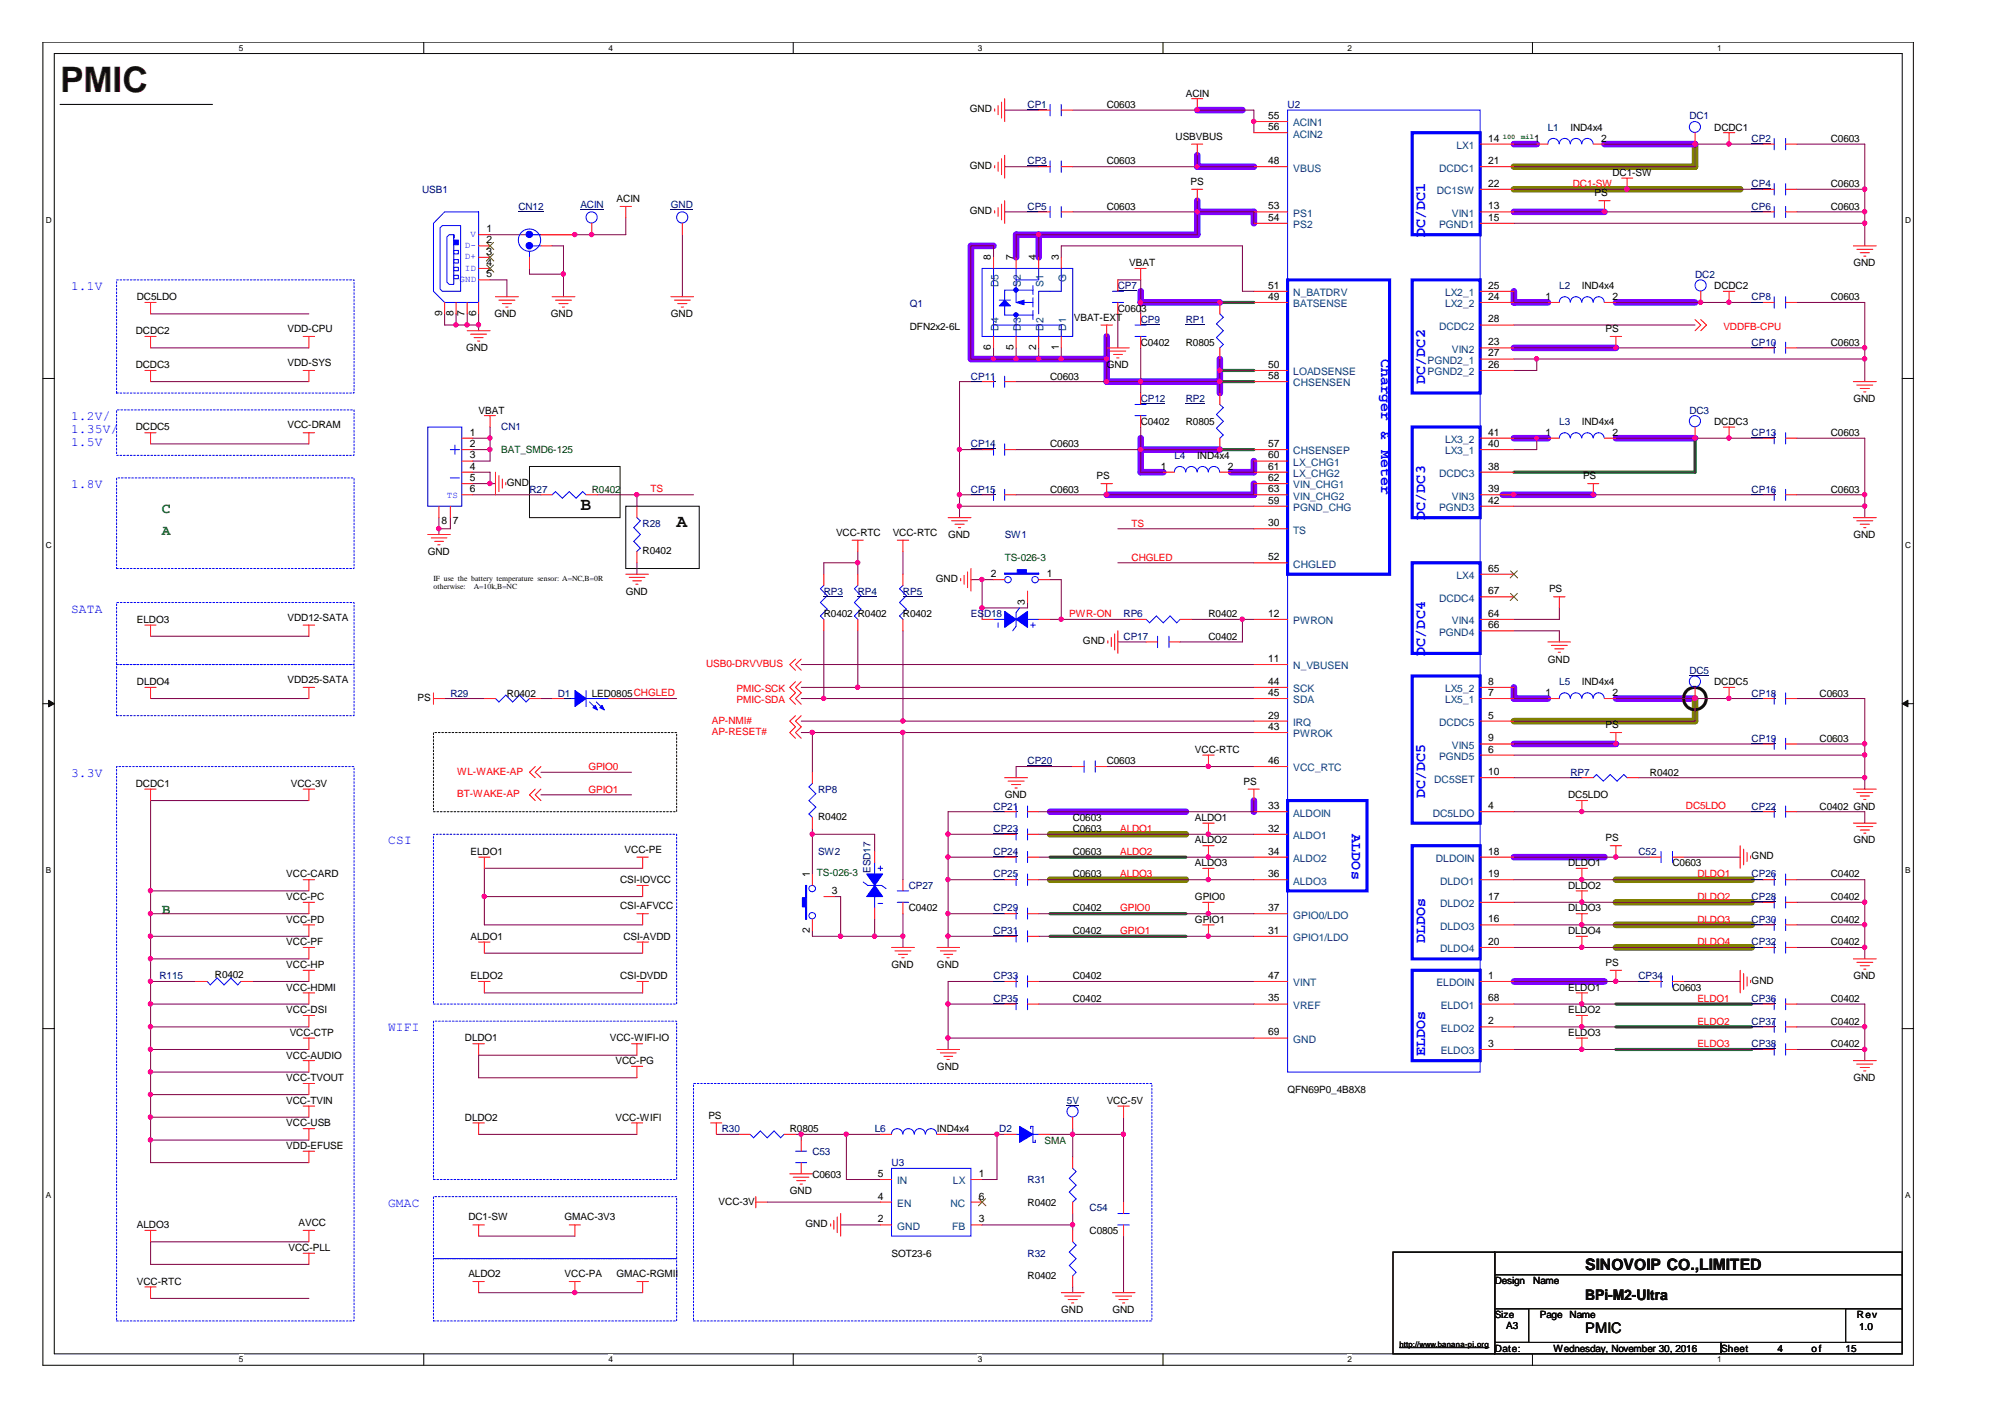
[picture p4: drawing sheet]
<svg xmlns="http://www.w3.org/2000/svg" width="297mm" height="210mm" viewBox="0 0 297 210" stroke-linecap="round" stroke-linejoin="round" font-family="sans-serif">
<defs><g id="words">
<text font-size="5.2" fill="#400000" x="8.9" y="13.6">PMIC</text>
<g font-size="2.7">
<text x="86" y="75.5">B</text>
<text x="100.2" y="78.1">A</text>
</g>
<text font-size="2.3" x="234.9" y="188.1">SINOVOIP CO.,LIMITED</text>
<g font-size="2.2" fill="#00f">
<text x="211.1" y="35.1" transform="rotate(-90 211.1 35.1)">DC/DC1</text>
<text x="204.6" y="53.2" transform="rotate(90 204.6 53.2)">Charger &amp; Meter</text>
<text x="211.1" y="56.9" transform="rotate(-90 211.1 56.9)">DC/DC2</text>
<text x="211.1" y="77" transform="rotate(-90 211.1 77)">DC/DC3</text>
<text x="211.1" y="97.1" transform="rotate(-90 211.1 97.1)">DC/DC4</text>
<text x="211.1" y="118.3" transform="rotate(-90 211.1 118.3)">DC/DC5</text>
<text x="200.3" y="123.6" transform="rotate(90 200.3 123.6)">ALDOs</text>
<text x="211.1" y="139.7" transform="rotate(-90 211.1 139.7)">DLDOs</text>
<text x="211.1" y="156.5" transform="rotate(-90 211.1 156.5)">ELDOs</text>
</g>
<g font-size="2.2" fill="#008000">
<text x="24" y="75.9">C</text>
<text x="24" y="79.3">A</text>
<text x="24" y="135.4">B</text>
</g>
<g font-size="2.2">
<text x="234.9" y="197.5">PMIC</text>
<text x="234.9" y="192.5">BPi-M2-Ultra</text>
</g>
<g font-size="1.9" fill="#00f">
<text x="10.5" y="42.9">1.1V</text>
<text x="10.5" y="62.2">1.2V/</text>
<text x="10.5" y="64.1">1.35V/</text>
<text x="10.5" y="66">1.5V</text>
<text x="10.5" y="72.3">1.8V</text>
<text x="10.5" y="90.7">SATA</text>
<text x="10.5" y="115">3.3V</text>
<text x="57.5" y="125.1">CSI</text>
<text x="57.5" y="152.8">WIFI</text>
<text x="57.5" y="178.7">GMAC</text>
</g>
<g font-size="1.5">
<text x="143.7" y="16.7">GND</text>
<text x="164" y="16">C0603</text>
<text x="175.7" y="14.3">ACIN</text>
<text x="187.9" y="17.6">55</text>
<text x="174.2" y="20.7">USBVBUS</text>
<text x="187.9" y="19.3">56</text>
<text x="220.5" y="21">14</text>
<text x="227.3" y="21">1</text>
<text x="232.7" y="19.4">IND4x4</text>
<text x="237.2" y="21">2</text>
<text x="254" y="19.4">DCDC1</text>
<text x="271.2" y="21">C0603</text>
<text x="91.4" y="29.9">ACIN</text>
<text x="143.7" y="25">GND</text>
<text x="164" y="24.4">C0603</text>
<text x="176.4" y="27.4">PS</text>
<text x="187.9" y="24.3">48</text>
<text x="220.5" y="27.7">22</text>
<text x="220.5" y="24.3">21</text>
<text x="236.2" y="29.1">PS</text>
<text x="238.9" y="26">DC1-SW</text>
<text x="271.2" y="27.7">C0603</text>
<text x="72.1" y="34.4">1</text>
<text x="143.7" y="31.8">GND</text>
<text x="164" y="31.1">C0603</text>
<text x="187.9" y="31">53</text>
<text x="187.9" y="32.7">54</text>
<text x="220.5" y="31">13</text>
<text x="220.5" y="32.7">15</text>
<text x="271.2" y="31.1">C0603</text>
<text x="72.1" y="36">2</text>
<text x="72.1" y="37.7">3</text>
<text x="72.1" y="39.4">4</text>
<text x="72.1" y="41.1">5</text>
<text x="146.8" y="38.6" transform="rotate(-90 146.8 38.6)">8</text>
<text x="150.2" y="38.6" transform="rotate(-90 150.2 38.6)">7</text>
<text x="153.5" y="38.6" transform="rotate(-90 153.5 38.6)">4</text>
<text x="156.8" y="38.6" transform="rotate(-90 156.8 38.6)">3</text>
<text x="167.3" y="39.5">VBAT</text>
<text x="274.6" y="39.5">GND</text>
<text x="20.3" y="44.5">DC5LDO</text>
<text x="65.5" y="46.8" transform="rotate(-90 65.5 46.8)">9</text>
<text x="67.2" y="46.8" transform="rotate(-90 67.2 46.8)">8</text>
<text x="68.8" y="46.8" transform="rotate(-90 68.8 46.8)">7</text>
<text x="70.5" y="46.8" transform="rotate(-90 70.5 46.8)">6</text>
<text x="73.2" y="47">GND</text>
<text x="81.6" y="47">GND</text>
<text x="99.4" y="47">GND</text>
<text x="159.1" y="47.5">VBAT-EXT</text>
<text x="165.6" y="46.2">C0603</text>
<text x="187.9" y="42.8">51</text>
<text x="187.9" y="44.4">49</text>
<text x="220.5" y="44.4">24</text>
<text x="220.5" y="42.8">25</text>
<text x="220.5" y="47.8">28</text>
<text x="229" y="44.4">1</text>
<text x="234.4" y="42.8">IND4x4</text>
<text x="238.9" y="44.4">2</text>
<text x="254" y="42.8">DCDC2</text>
<text x="271.2" y="44.5">C0603</text>
<text x="20.1" y="49.5">DCDC2</text>
<text x="42.6" y="49.2">VDD-CPU</text>
<text x="69" y="52">GND</text>
<text x="134.8" y="48.9">DFN2x2-6L</text>
<text x="146.8" y="51.9" transform="rotate(-90 146.8 51.9)">6</text>
<text x="150.2" y="51.9" transform="rotate(-90 150.2 51.9)">5</text>
<text x="153.5" y="51.9" transform="rotate(-90 153.5 51.9)">2</text>
<text x="156.8" y="51.9" transform="rotate(-90 156.8 51.9)">1</text>
<text x="169" y="51.2">C0402</text>
<text x="175.7" y="51.2">R0805</text>
<text x="220.5" y="51.2">23</text>
<text x="220.5" y="52.8">27</text>
<text x="237.9" y="49.2">PS</text>
<text x="271.2" y="51.2">C0603</text>
<text x="20.1" y="54.5">DCDC3</text>
<text x="42.6" y="54.2">VDD-SYS</text>
<text x="155.6" y="56.2">C0603</text>
<text x="164" y="54.5">GND</text>
<text x="187.9" y="54.5">50</text>
<text x="187.9" y="56.1">58</text>
<text x="220.5" y="54.5">26</text>
<text x="274.6" y="59.6">GND</text>
<text x="20.1" y="63.8">DCDC5</text>
<text x="42.6" y="63.4">VCC-DRAM</text>
<text x="69.6" y="64.5">1</text>
<text x="70.9" y="61.3">VBAT</text>
<text x="169" y="62.9">C0402</text>
<text x="175.7" y="62.9">R0805</text>
<text x="220.5" y="64.5">41</text>
<text x="229" y="64.5">1</text>
<text x="234.4" y="62.9">IND4x4</text>
<text x="238.9" y="64.5">2</text>
<text x="254" y="62.9">DCDC3</text>
<text x="271.2" y="64.6">C0603</text>
<text x="69.6" y="66.2">2</text>
<text x="69.6" y="67.9">3</text>
<text x="69.6" y="69.6">4</text>
<text x="69.6" y="71.3">5</text>
<text x="75.1" y="72">GND</text>
<text x="155.6" y="66.3">C0603</text>
<text x="162.4" y="71">PS</text>
<text x="172" y="69.6">1</text>
<text x="177.4" y="68">IND4x4</text>
<text x="181.9" y="69.6">2</text>
<text x="187.9" y="66.2">57</text>
<text x="187.9" y="67.9">60</text>
<text x="187.9" y="69.6">61</text>
<text x="187.9" y="71.3">62</text>
<text x="220.5" y="66.2">40</text>
<text x="220.5" y="69.6">38</text>
<text x="234.5" y="71">PS</text>
<text x="65.4" y="77.6">8</text>
<text x="67.1" y="77.6">7</text>
<text x="69.6" y="72.9">6</text>
<text x="155.6" y="73">C0603</text>
<text x="187.9" y="77.9">30</text>
<text x="187.9" y="74.6">59</text>
<text x="187.9" y="72.9">63</text>
<text x="220.5" y="72.9">39</text>
<text x="220.5" y="74.6">42</text>
<text x="271.2" y="73">C0603</text>
<text x="63.4" y="82.2">GND</text>
<text x="95.2" y="82.1">R0402</text>
<text x="123.9" y="79.3">VCC-RTC</text>
<text x="132.2" y="79.3">VCC-RTC</text>
<text x="140.5" y="79.7">GND</text>
<text x="187.9" y="83">52</text>
<text x="274.6" y="79.7">GND</text>
<text x="92.7" y="88.1">GND</text>
<text x="138.6" y="86.2">GND</text>
<text x="146.8" y="85.5">2</text>
<text x="151.8" y="89.6" transform="rotate(-90 151.8 89.6)">3</text>
<text x="155.1" y="85.5">1</text>
<text x="220.5" y="84.7">65</text>
<text x="220.5" y="88">67</text>
<text x="229.5" y="87.7">PS</text>
<text x="20.3" y="92.3">ELDO3</text>
<text x="42.6" y="91.9">VDD12-SATA</text>
<text x="122" y="91.4">R0402 R0402</text>
<text x="133.8" y="91.4">R0402</text>
<text x="160.4" y="95.4">GND</text>
<text x="179" y="94.8">C0402</text>
<text x="179" y="91.4">R0402</text>
<text x="187.9" y="91.4">12</text>
<text x="220.5" y="91.4">64</text>
<text x="220.5" y="93.1">66</text>
<text x="20.3" y="101.5">DLDO4</text>
<text x="42.6" y="101.1">VDD25-SATA</text>
<text x="187.9" y="98.1">11</text>
<text x="187.9" y="101.4">44</text>
<text x="220.5" y="101.4">8</text>
<text x="229.3" y="98.1">GND</text>
<text x="234.4" y="101.5">IND4x4</text>
<text x="254" y="101.5">DCDC5</text>
<text x="61.8" y="103.8">PS</text>
<text x="75.1" y="103.2">R0402</text>
<text x="87.7" y="103.2">LED0805CHGLED</text>
<text x="187.9" y="103.1">45</text>
<text x="187.9" y="106.4">29</text>
<text x="220.5" y="106.4">5</text>
<text x="220.5" y="103.1">7</text>
<text x="229" y="103.1">1</text>
<text x="237.9" y="107.8">PS</text>
<text x="238.9" y="103.1">2</text>
<text x="269.6" y="103.2">C0603</text>
<text x="164" y="113.2">C0603</text>
<text x="177" y="111.6">VCC-RTC</text>
<text x="187.9" y="108.1">43</text>
<text x="187.9" y="113.2">46</text>
<text x="220.5" y="109.8">9</text>
<text x="220.5" y="111.5">6</text>
<text x="269.6" y="109.9">C0603</text>
<text x="20.1" y="116.6">DCDC1</text>
<text x="43.1" y="116.6">VCC-3V</text>
<text x="148.8" y="118.3">GND</text>
<text x="184.2" y="116.2">PS</text>
<text x="187.9" y="119.9">33</text>
<text x="220.5" y="119.9">4</text>
<text x="220.5" y="114.8">10</text>
<text x="232.3" y="118.3">DC5LDO</text>
<text x="244.4" y="114.9">R0402</text>
<text x="269.6" y="119.9">C0402 GND</text>
<text x="121.2" y="121.4">R0402</text>
<text x="158.9" y="121.6">C0603</text>
<text x="158.9" y="123.3">C0603</text>
<text x="177" y="121.6">ALDO1</text>
<text x="177" y="124.9">ALDO2</text>
<text x="187.9" y="123.2">32</text>
<text x="237.9" y="124.6">PS</text>
<text x="274.6" y="124.9">GND</text>
<text x="42.4" y="130">VCC-CARD</text>
<text x="69.7" y="126.6">ELDO1</text>
<text x="91.9" y="130.8">CSI-IOVCC</text>
<text x="92.5" y="126.3">VCC-PE</text>
<text x="120" y="130" transform="rotate(-90 120 130)">1</text>
<text x="158.9" y="130">C0603</text>
<text x="158.9" y="126.6">C0603</text>
<text x="177" y="128.3">ALDO3</text>
<text x="187.9" y="126.6">34</text>
<text x="187.9" y="129.9">36</text>
<text x="220.5" y="129.9">19</text>
<text x="220.5" y="126.6">18</text>
<text x="232.3" y="128.3">DLDO1</text>
<text x="232.3" y="131.7">DLDO2</text>
<text x="247.8" y="128.3">C0603</text>
<text x="259.5" y="127.3">GND</text>
<text x="271.2" y="130">C0402</text>
<text x="42.4" y="136.7">VCC-PD</text>
<text x="42.4" y="133.3">VCC-PC</text>
<text x="91.9" y="134.7">CSI-AFVCC</text>
<text x="123.2" y="132.4">3</text>
<text x="134.6" y="135">C0402</text>
<text x="158.9" y="135">C0402</text>
<text x="177" y="133.3">GPIO0</text>
<text x="177" y="136.7">GPIO1</text>
<text x="187.9" y="135">37</text>
<text x="220.5" y="136.6">16</text>
<text x="220.5" y="133.3">17</text>
<text x="232.3" y="135">DLDO3</text>
<text x="271.2" y="133.3">C0402</text>
<text x="271.2" y="136.7">C0402</text>
<text x="42.4" y="143.4">VCC-HP</text>
<text x="42.4" y="140.1">VCC-PF</text>
<text x="69.7" y="139.2">ALDO1</text>
<text x="92.4" y="139.2">CSI-AVDD</text>
<text x="120" y="138.2" transform="rotate(-90 120 138.2)">2</text>
<text x="132.1" y="143.4">GND</text>
<text x="138.8" y="143.4">GND</text>
<text x="158.9" y="138.4">C0402</text>
<text x="187.9" y="138.3">31</text>
<text x="220.5" y="140">20</text>
<text x="232.3" y="138.4">DLDO4</text>
<text x="237.9" y="143.1">PS</text>
<text x="271.2" y="140.1">C0402</text>
<text x="31.8" y="144.9">R0402</text>
<text x="42.4" y="146.7">VCC-HDMI</text>
<text x="69.7" y="145.1">ELDO2</text>
<text x="91.9" y="145.1">CSI-DVDD</text>
<text x="158.9" y="148.4">C0402</text>
<text x="158.9" y="145.1">C0402</text>
<text x="187.9" y="148.4">35</text>
<text x="187.9" y="145">47</text>
<text x="220.5" y="145">1</text>
<text x="220.5" y="148.4">68</text>
<text x="232.3" y="146.7">ELDO1</text>
<text x="247.8" y="146.7">C0603</text>
<text x="259.5" y="145.7">GND</text>
<text x="271.2" y="148.4">C0402</text>
<text x="274.6" y="145.1">GND</text>
<text x="42.4" y="150.1">VCC-DSI</text>
<text x="42.9" y="153.5">VCC-CTP</text>
<text x="68.9" y="154.3">DLDO1</text>
<text x="90.3" y="154.3">VCC-WIFI-IO</text>
<text x="187.9" y="153.4">69</text>
<text x="220.5" y="151.7">2</text>
<text x="220.5" y="155.1">3</text>
<text x="232.3" y="150.1">ELDO2</text>
<text x="232.3" y="153.5">ELDO3</text>
<text x="271.2" y="155.1">C0402</text>
<text x="271.2" y="151.8">C0402</text>
<text x="42.4" y="160.2">VCC-TVOUT</text>
<text x="42.4" y="156.8">VCC-AUDIO</text>
<text x="91.2" y="157.7">VCC-PG</text>
<text x="138.8" y="158.5">GND</text>
<text x="190.8" y="161.9">QFN69P0_4B8X8</text>
<text x="274.6" y="160.2">GND</text>
<text x="42.4" y="163.5">VCC-TVIN</text>
<text x="42.4" y="166.8">VCC-USB</text>
<text x="68.9" y="166">DLDO2</text>
<text x="91.2" y="166">VCC-WIFI</text>
<text x="104.9" y="165.7">PS</text>
<text x="117" y="167.7">R0805</text>
<text x="138.8" y="167.7">IND4x4</text>
<text x="164" y="163.5">VCC-5V</text>
<text x="42.4" y="170.2">VDD-EFUSE</text>
<text x="106.5" y="178.4">VCC-3V</text>
<text x="117" y="176.9">GND</text>
<text x="120.4" y="174.4">C0603</text>
<text x="130" y="177.7">4</text>
<text x="130" y="174.3">5</text>
<text x="145" y="177.7">6</text>
<text x="145" y="174.3">1</text>
<text x="152.2" y="178.6">R0402</text>
<text x="20.3" y="182">ALDO3</text>
<text x="42.8" y="185.3">VCC-PLL</text>
<text x="44.2" y="181.6">AVCC</text>
<text x="69.4" y="180.8">DC1-SW</text>
<text x="83.7" y="180.8">GMAC-3V3</text>
<text x="119.3" y="181.8">GND</text>
<text x="130" y="181.1">2</text>
<text x="145" y="181.1">3</text>
<text x="161.4" y="182.8">C0805</text>
<text x="20.3" y="190.3">VCC-RTC</text>
<text x="69.4" y="189.2">ALDO2</text>
<text x="83.7" y="189.2">VCC-PA</text>
<text x="91.4" y="189.2">GMAC-RGMII</text>
<text x="132.1" y="186.2">SOT23-6</text>
<text x="152.2" y="189.5">R0402</text>
<text x="221.4" y="190.2">Design</text>
<text x="227.2" y="190.2">Name</text>
<text x="157.2" y="194.5">GND</text>
<text x="164.8" y="194.5">GND</text>
<text x="221.4" y="195.2">Size</text>
<text x="223.1" y="196.9">A3</text>
<text x="228.1" y="195.2">Page</text>
<text x="232.5" y="195.2">Name</text>
<text x="275.1" y="195.2">Rev</text>
<text x="275.4" y="197">1.0</text>
<text x="221.4" y="200.2">Date:</text>
<text x="230.2" y="200.2">Wednesday, November 30, 2016</text>
<text x="255" y="200.2">Sheet</text>
<text x="263.4" y="200.2">4</text>
<text x="268.4" y="200.2">of</text>
<text x="273.4" y="200.2">15</text>
</g>
<g font-size="1.5" fill="#000080">
<text x="152.2" y="16">CP1</text>
<text x="190.8" y="16">U2</text>
<text x="250.3" y="17.7">DC1</text>
<text x="229.3" y="19.4">L1</text>
<text x="259.5" y="21">CP2</text>
<text x="62.5" y="28.5">USB1</text>
<text x="152.2" y="24.4">CP3</text>
<text x="259.5" y="27.7">CP4</text>
<text x="76.8" y="31.1">CN12</text>
<text x="86" y="30.7">ACIN</text>
<text x="99.4" y="30.7">GND</text>
<text x="152.2" y="31.1">CP5</text>
<text x="259.5" y="31.1">CP6</text>
<text x="251.1" y="41.1">DC2</text>
<text x="134.8" y="45.5">Q1</text>
<text x="165.6" y="42.8">CP7</text>
<text x="169" y="47.9">CP9</text>
<text x="175.7" y="47.9">RP1</text>
<text x="231" y="42.8">L2</text>
<text x="259.5" y="44.5">CP8</text>
<text x="259.5" y="51.2">CP10</text>
<text x="143.8" y="56.2">CP11</text>
<text x="169" y="59.6">CP12</text>
<text x="175.7" y="59.6">RP2</text>
<text x="74.3" y="63.8">CN1</text>
<text x="231" y="62.9">L3</text>
<text x="250.3" y="61.3">DC3</text>
<text x="259.5" y="64.6">CP13</text>
<text x="143.8" y="66.3">CP14</text>
<text x="174" y="68">L4</text>
<text x="78.4" y="73">R27</text>
<text x="143.8" y="73">CP15</text>
<text x="259.5" y="73">CP16</text>
<text x="95.2" y="78">R28</text>
<text x="148.8" y="79.7">SW1</text>
<text x="122" y="88.1">RP3</text>
<text x="127.1" y="88.1">RP4</text>
<text x="133.8" y="88.1">RP5</text>
<text x="143.8" y="91.4">ESD18</text>
<text x="166.5" y="94.8">CP17</text>
<text x="166.5" y="91.4">RP6</text>
<text x="231" y="101.5">L5</text>
<text x="250.3" y="99.8">DC5</text>
<text x="66.7" y="103.2">R29</text>
<text x="82.6" y="103.2">D1</text>
<text x="259.5" y="103.2">CP18</text>
<text x="152.2" y="113.2">CP20</text>
<text x="259.5" y="109.9">CP19</text>
<text x="121.2" y="117.4">RP8</text>
<text x="147.2" y="119.9">CP21</text>
<text x="232.7" y="114.9">RP7</text>
<text x="259.5" y="119.9">CP22</text>
<text x="147.2" y="123.3">CP23</text>
<text x="121.2" y="126.6">SW2</text>
<text x="128.9" y="129.3" transform="rotate(-90 128.9 129.3)">ESD17</text>
<text x="134.6" y="131.7">CP27</text>
<text x="147.2" y="130">CP25</text>
<text x="147.2" y="126.6">CP24</text>
<text x="242.7" y="126.6">C52</text>
<text x="259.5" y="130">CP26</text>
<text x="147.2" y="135">CP29</text>
<text x="259.5" y="133.3">CP28</text>
<text x="259.5" y="136.7">CP30</text>
<text x="147.2" y="138.4">CP31</text>
<text x="259.5" y="140.1">CP32</text>
<text x="23.6" y="145.1">R115</text>
<text x="147.2" y="148.4">CP35</text>
<text x="147.2" y="145.1">CP33</text>
<text x="242.7" y="145.1">CP34</text>
<text x="259.5" y="148.4">CP36</text>
<text x="259.5" y="155.1">CP38</text>
<text x="259.5" y="151.8">CP37</text>
<text x="106.9" y="167.7">R30</text>
<text x="129.6" y="167.7">L6</text>
<text x="148" y="167.7">D2</text>
<text x="158.1" y="163.5">5V</text>
<text x="120.4" y="171">C53</text>
<text x="132.1" y="172.7">U3</text>
<text x="152.2" y="175.2">R31</text>
<text x="161.4" y="179.4">C54</text>
<text x="152.2" y="186.2">R32</text>
</g>
<g font-size="1.5" fill="#004080">
<text x="191.6" y="18.7">ACIN1</text>
<text x="191.6" y="20.4">ACIN2</text>
<text x="215.8" y="22.1">LX1</text>
<text x="191.6" y="25.4">VBUS</text>
<text x="212.9" y="28.8">DC1SW</text>
<text x="213.2" y="25.4">DCDC1</text>
<text x="191.6" y="32.1">PS1</text>
<text x="191.6" y="33.8">PS2</text>
<text x="213.2" y="33.8">PGND1</text>
<text x="215.1" y="32.1">VIN1</text>
<text x="157.9" y="41.8" transform="rotate(-90 157.9 41.8)">G</text>
<text x="147.9" y="42.6" transform="rotate(-90 147.9 42.6)">D5</text>
<text x="151.3" y="42.5" transform="rotate(-90 151.3 42.5)">S2</text>
<text x="154.6" y="42.5" transform="rotate(-90 154.6 42.5)">S1</text>
<text x="191.6" y="43.9">N_BATDRV</text>
<text x="191.6" y="45.5">BATSENSE</text>
<text x="214.1" y="45.5">LX2_2</text>
<text x="214.1" y="43.9">LX2_1</text>
<text x="147.9" y="49" transform="rotate(-90 147.9 49)">D4</text>
<text x="151.3" y="49" transform="rotate(-90 151.3 49)">D3</text>
<text x="154.6" y="49" transform="rotate(-90 154.6 49)">D2</text>
<text x="157.9" y="49" transform="rotate(-90 157.9 49)">D1</text>
<text x="211.5" y="53.9">PGND2_1</text>
<text x="213.2" y="48.9">DCDC2</text>
<text x="215.1" y="52.3">VIN2</text>
<text x="191.6" y="55.6">LOADSENSE</text>
<text x="191.6" y="57.2">CHSENSEN</text>
<text x="211.5" y="55.6">PGND2_2</text>
<text x="214.1" y="65.6">LX3_2</text>
<text x="191.6" y="67.3">CHSENSEP</text>
<text x="191.6" y="69">LX_CHG1</text>
<text x="191.6" y="70.7">LX_CHG2</text>
<text x="213.2" y="70.7">DCDC3</text>
<text x="214.1" y="67.3">LX3_1</text>
<text x="191.6" y="75.7">PGND_CHG</text>
<text x="191.6" y="72.4">VIN_CHG1</text>
<text x="191.6" y="74">VIN_CHG2</text>
<text x="213.2" y="75.7">PGND3</text>
<text x="215.1" y="74">VIN3</text>
<text x="191.6" y="79.1">TS</text>
<text x="191.6" y="84.1">CHGLED</text>
<text x="213.2" y="89.1">DCDC4</text>
<text x="215.8" y="85.8">LX4</text>
<text x="191.6" y="92.5">PWRON</text>
<text x="213.2" y="94.2">PGND4</text>
<text x="215.1" y="92.5">VIN4</text>
<text x="191.6" y="99.2">N_VBUSEN</text>
<text x="191.6" y="102.5">SCK</text>
<text x="191.6" y="104.2">SDA</text>
<text x="191.6" y="107.5">IRQ</text>
<text x="213.2" y="107.5">DCDC5</text>
<text x="214.1" y="104.2">LX5_1</text>
<text x="214.1" y="102.5">LX5_2</text>
<text x="191.6" y="109.2">PWROK</text>
<text x="213.2" y="112.6">PGND5</text>
<text x="215.1" y="110.9">VIN5</text>
<text x="191.6" y="114.3">VCC_RTC</text>
<text x="212.5" y="115.9">DC5SET</text>
<text x="191.6" y="124.3">ALDO1</text>
<text x="191.6" y="121">ALDOIN</text>
<text x="212.3" y="121">DC5LDO</text>
<text x="191.6" y="127.7">ALDO2</text>
<text x="191.6" y="131">ALDO3</text>
<text x="212.7" y="127.7">DLDOIN</text>
<text x="213.4" y="131">DLDO1</text>
<text x="191.6" y="136.1">GPIO0/LDO</text>
<text x="213.4" y="137.7">DLDO3</text>
<text x="213.4" y="134.4">DLDO2</text>
<text x="191.6" y="139.4">GPIO1/LDO</text>
<text x="213.4" y="141.1">DLDO4</text>
<text x="191.6" y="149.5">VREF</text>
<text x="191.6" y="146.1">VINT</text>
<text x="212.8" y="146.1">ELDOIN</text>
<text x="213.4" y="149.5">ELDO1</text>
<text x="191.6" y="154.5">GND</text>
<text x="213.4" y="152.8">ELDO2</text>
<text x="213.4" y="156.2">ELDO3</text>
<text x="132.9" y="178.8">EN</text>
<text x="132.9" y="175.4">IN</text>
<text x="140.8" y="178.8">NC</text>
<text x="141.2" y="175.4">LX</text>
<text x="132.9" y="182.2">GND</text>
<text x="141.1" y="182.2">FB</text>
</g>
<g font-size="1.5" fill="#f00">
<text x="233" y="27.7">DC1-SW</text>
<text x="255.3" y="48.9">VDDFB-CPU</text>
<text x="96.4" y="73">TS</text>
<text x="167.6" y="78">TS</text>
<text x="167.6" y="83">CHGLED</text>
<text x="158.4" y="91.4">PWR-ON</text>
<text x="104.6" y="98.8">USB0-DRVVBUS</text>
<text x="105.5" y="107.2">AP-NMI#</text>
<text x="109.1" y="102.5">PMIC-SCK</text>
<text x="109.1" y="104.2">PMIC-SDA</text>
<text x="105.5" y="108.9">AP-RESET#</text>
<text x="67.7" y="114.7">WL-WAKE-AP</text>
<text x="67.7" y="118.1">BT-WAKE-AP</text>
<text x="87.2" y="114.1">GPIO0</text>
<text x="87.2" y="117.4">GPIO1</text>
<text x="249.8" y="119.9">DC5LDO</text>
<text x="165.9" y="123.2">ALDO1</text>
<text x="165.9" y="126.6">ALDO2</text>
<text x="165.9" y="130">ALDO3</text>
<text x="251.5" y="130">DLDO1</text>
<text x="165.9" y="135">GPIO0</text>
<text x="251.5" y="133.3">DLDO2</text>
<text x="251.5" y="136.7">DLDO3</text>
<text x="165.9" y="138.4">GPIO1</text>
<text x="251.5" y="140">DLDO4</text>
<text x="251.5" y="148.4">ELDO1</text>
<text x="251.5" y="151.8">ELDO2</text>
<text x="251.5" y="155.1">ELDO3</text>
</g>
<g font-size="1.5" fill="#004000">
<text x="74.3" y="67.1">BAT_SMD6-125</text>
<text x="87.7" y="73">R0402</text>
<text x="148.8" y="83">TS-026-3</text>
<text x="121" y="129.8">TS-026-3</text>
<text x="154.7" y="169.4">SMA</text>
</g>
<g font-size="1.4" fill="#00f">
<text x="69.7" y="35.1">V</text>
<text x="68.1" y="41.8">GND</text>
<text x="68.9" y="36.7">D-</text>
<text x="68.9" y="38.4">D+</text>
<text x="68.9" y="40.1">ID</text>
<text x="66.2" y="73.8">TS</text>
</g>
<g font-size="1.2">
<text x="35.4" y="7.5">5</text>
<text x="90.1" y="7.5">4</text>
<text x="144.9" y="7.5">3</text>
<text x="199.6" y="7.5">2</text>
<text x="254.4" y="7.5">1</text>
<text x="6.8" y="33.1">D</text>
<text x="282.2" y="33.1">D</text>
<text x="6.8" y="81.2">C</text>
<text x="282.2" y="81.2">C</text>
<text x="6.8" y="129.4">B</text>
<text x="282.2" y="129.4">B</text>
<text x="6.8" y="177.5">A</text>
<text x="282.2" y="177.5">A</text>
<text x="35.4" y="201.8">5</text>
<text x="90.1" y="201.8">4</text>
<text x="144.9" y="201.8">3</text>
<text x="199.6" y="201.8">2</text>
<text x="254.4" y="201.8">1</text>
</g>
<g font-size="1.1" fill="#008000">
<text x="222.6" y="20.5">100</text>
<text x="225.4" y="20.5">mil</text>
</g>
<g font-size="1.1">
<text x="64.2" y="86.1">IF use the battery temperature sensor: A=NC,B=0R</text>
<text x="64.2" y="87.3">otherwise:</text>
<text x="70.2" y="87.3">A=10k,B=NC</text>
<text x="207.3" y="199.5">http://www.banana-pi.org</text>
</g>
</g></defs>
<path d="M6.3 6.2h277.2v196h-277.2zM8 7.9h273.8v192.6h-273.8z" fill="none" stroke="#000" stroke-width=".15"/>
<g fill="#fff">
<path d="M35.4 6.4h.6v1.4h-.6z"/>
<path d="M35.4 200.7h.6v1.4h-.6z"/>
</g>
<path d="M62.8 6.2v1.7M62.8 200.5v1.7" fill="none" stroke="#000" stroke-width=".15"/>
<g fill="#fff">
<path d="M90.1 6.4h.7v1.4h-.7z"/>
<path d="M90.1 200.7h.7v1.4h-.7z"/>
</g>
<path d="M117.5 6.2v1.7M117.5 200.5v1.7" fill="none" stroke="#000" stroke-width=".15"/>
<g fill="#fff">
<path d="M144.9 6.4h.6v1.4h-.6z"/>
<path d="M144.9 200.7h.6v1.4h-.6z"/>
</g>
<path d="M172.3 6.2v1.7M172.3 200.5v1.7" fill="none" stroke="#000" stroke-width=".15"/>
<g fill="#fff">
<path d="M199.6 6.4h.7v1.4h-.7z"/>
<path d="M199.6 200.7h.7v1.4h-.7z"/>
</g>
<path d="M227 6.2v1.7M227 200.5v1.7" fill="none" stroke="#000" stroke-width=".15"/>
<g fill="#fff">
<path d="M254.4 6.4h.6v1.4h-.6z"/>
<path d="M254.4 200.7h.6v1.4h-.6z"/>
<path d="M6.8 31.9h.8v1.4h-.8z"/>
<path d="M282.2 31.9h.9v1.4h-.9z"/>
<path d="M6.8 80.1h.8v1.4h-.8z"/>
<path d="M282.2 80.1h.9v1.4h-.9z"/>
</g>
<path d="M6.3 56.1h1.7M281.8 56.1h1.7" fill="none" stroke="#000" stroke-width=".15"/>
<g fill="#fff">
<path d="M6.8 128.2h.7v1.4h-.7z"/>
<path d="M282.2 128.2h.8v1.4h-.8z"/>
</g>
<path d="M6.3 104.2h1.7M281.8 104.2h1.7" fill="none" stroke="#000" stroke-width=".15"/>
<g fill="#000" stroke="#000" stroke-width=".15">
<path d="M7.2 103.7l.8 .5-.8 .5z" fill-rule="evenodd"/>
<path d="M281.8 104.2l.9-.5v1z" fill-rule="evenodd"/>
</g>
<g fill="#fff">
<path d="M6.8 176.4h.7v1.4h-.7z"/>
<path d="M282.2 176.4h.8v1.4h-.8z"/>
</g>
<path d="M8.9 15.5h22.6M78.4 69.1h13.5v7.6h-13.5zM92.7 75h10.9v9.2h-10.9zM6.3 152.4h1.7M281.8 152.4h1.7M206.4 185.5h15v15h-15zM221.4 185.5h60.4v3.3h-60.4zM221.4 188.8h60.4v5.1h-60.4zM221.4 193.9h5.1v5h-5.1zM221.4 198.9h33.6v1.6h-33.6zM255 198.9h26.8v1.6h-26.8zM273.4 193.9h8.4v5h-8.4z" fill="none" stroke="#000" stroke-width=".15"/>
<g fill="none" stroke="#8000ff" stroke-width=".97">
<path d="M177.4 16.3h6.7M147.2 36.4h-3.4v16.8h20.2M153.9 34.8v3.3M177.4 31.4h8.4v1.7M177.4 23v1.7h8.4M177.4 29.7v5.1h-26.9v3.3M224.3 21.4h3.4M224.3 31.4h13.4M237.7 21.4h13.4M164 49.8v6.7h16.7M169 43.2v1.6h11.7M180.7 53.2v5"/>
<path d="M224.3 43.2v1.6h5M224.3 51.5h15.1M239.4 44.8h11.7M169 66.6h11.7M169 64.9v5h3.3M185.8 71.6v1.7h-21.8M185.8 68.3v1.6h-3.4M222.6 73.3h13.5M224.3 64.9h5M239.4 64.9h11.7M185.8 118.6v1.6M224.3 101.8v1.7h5"/>
<path d="M224.3 110.2h15.1M239.4 103.5h11.7M155.6 120.2h20.1M224.3 127h13.4M224.3 145.4h13.4"/>
</g>
<path d="M180.7 44.8h5.1M180.7 54.9h5.1M180.7 56.5h5.1M180.7 66.6h5.1M251.1 64.9v5h-26.8M155.6 127h20.1M155.6 135.4h20.1M155.6 138.7h20.1M239.4 152.1h20.1M239.4 155.5h20.1M239.4 148.7h20.1" fill="none" stroke="#008000" stroke-width=".47"/>
<path d="M224.3 28h33.5M251.1 21.4v3.3h-26.8M251.1 103.5v3.3h-26.8M155.6 123.6h20.1M155.6 130.3h20.1M239.4 130.3h20.1M239.4 137h20.1M239.4 133.7h20.1M239.4 140.3h20.1" fill="none" stroke="#808000" stroke-width=".97"/>
<circle cx="251.1" cy="103.5" r="1.67" fill="none" stroke="#400000" stroke-width=".47"/>
<path d="M17.3 41.5h35.2v16.7h-35.2zM17.3 60.7h35.2v6.8h-35.2zM17.3 70.8h35.2v13.4h-35.2zM17.3 98.4h35.2v7.6h-35.2zM17.3 89.3h35.2v9.1h-35.2zM17.3 113.6h35.2v82.1h-35.2zM64.2 123.6h36v25.1h-36zM64.2 151.3h36v23.4h-36zM64.2 177.3h36v9.2h-36zM102.7 160.5h67.9v35.2h-67.9zM64.2 186.5h36v9.2h-36z" fill="none" stroke="#00f" stroke-width=".15" stroke-dasharray=".3 .3"/>
<path d="M64.2 108.5h36v11.7h-36z" fill="none" stroke="#000" stroke-width=".15" stroke-dasharray=".3 .3"/>
<g fill="none" stroke="#800040" stroke-width=".15">
<path d="M148.8 16.3h5.1M158.9 16.3h26.9v3.4M78.4 39.8v.8h5.1M81.8 36.4h1.7v7.6M92.7 32.2v2.6h-20.1M101.1 34.8v9.2M147.2 38.1v-1.7h-3.4v16.8h20.2M148.8 31.4h5.1M148.8 24.7h5.1M153.9 34.8v3.3M157.2 38.1v-1.7h26.9v6.8h1.7M158.9 31.4h26.9v1.7"/>
<path d="M158.9 24.7h26.9M177.4 23v1.7M177.4 29.7v5.1h-26.9v3.3M224.3 31.4h36.9M224.3 21.4h3.4M224.3 28h36.9M224.3 33.1h52M237.7 21.4h23.5M251.1 21.4v3.3h-26.8M266.2 31.4h10.1M266.2 21.4h10.1v15M266.2 28h10.1"/>
<path d="M22.3 56.5h23.5M22.3 51.5h23.5M22.3 46.5h23.5M65.9 46.5v1.6h5M67.6 46.5v1.6M69.2 46.5v1.6M70.9 46.5v2.5M72.6 41.5h2.5v2.5M145.5 56.5h-3.3v20.2M147.2 51.5v1.7M150.5 56.5h35.3M150.5 51.5v1.7"/>
<path d="M153.9 51.5v1.7M157.2 51.5v1.7M164 49.8v6.7M165.6 41.5h3.4v5M165.6 46.5v5M169 44.8h16.8M169 51.5v6.7M180.7 53.2v5M180.7 54.9h5.1M224.3 43.2v1.6h5M224.3 53.2h52M224.3 51.5h36.9"/>
<path d="M224.3 48.1h26.8M227.7 53.2v1.7h-3.4M239.4 44.8h21.8M266.2 44.8h10.1v11.7M266.2 51.5h10.1M22.3 65.8h23.5M65 76.7v2.5M66.7 76.7v1.6h-1.7M70.1 73.3h10M70.1 66.6h2.5M70.1 69.9h2.5v1.7M70.1 64.9h2.5"/>
<path d="M70.1 71.6h3.3M72.6 63.3v5h-2.5M88.5 73.3h14.2M94.4 73.3v1.7M142.2 73.3h3.3M142.2 66.6h3.3M142.2 75h43.6M150.5 66.6h35.3M165.6 78.3h20.2M169 63.3v6.6h3.3M185.8 71.6v1.7h-35.3M185.8 68.3v1.6h-3.4"/>
<path d="M222.6 73.3h38.6M224.3 75h52M224.3 64.9h5M227.7 64.9v1.7h-3.4M239.4 64.9h21.8M251.1 64.9v5h-26.8M266.2 64.9h10.1v11.8M266.2 73.3h10.1M22.3 94.2h23.5M94.4 83.4v1.7M118.7 98.4h67.1M122 93.4v10.1"/>
<path d="M127.1 83.4h-5.1v1.7M127.1 81.7v3.4M127.1 93.4v8.4M133.8 81.7v3.4M133.8 93.4v13.4M143.8 85.9h3.4M145.5 85.9v5.9M152.2 89.3v.8h-6.7M155.6 85.9h1.6v5.9M155.6 91.8h12.5M165.6 83.4h20.2M165.6 95.1h4.2"/>
<path d="M176.5 91.8h9.3M184.1 91.8v3.3h-9.3M224.3 93.4h6.7v1.7M231 90.1v1.7h-6.7M22.3 103.5h23.5M45.8 118.6h-23.5v53.6h23.5M65.9 103.5h5.9M80.1 103.5h1.7M80.1 114.4h13.5M80.1 117.7h13.5M91.9 103.5h8.3M118.7 106.8h67.1"/>
<path d="M118.7 103.5h67.1M118.7 108.5h67.1M118.7 101.8h67.1M120.4 108.5v5.9M133.8 108.5v21.8M158.9 113.6h-8.4v1.6M164 113.6h21.8M185.8 118.6v1.6h-31.9M224.3 101.8v1.7h5M224.3 110.2h36.9M224.3 111.9h52M224.3 115.2h10.1"/>
<path d="M239.4 103.5h21.8M242.7 115.2h33.6M251.1 103.5v3.3h-26.8M266.2 103.5h10.1v13.4M266.2 110.2h10.1M22.3 135.4h23.5M22.3 138.7h23.5M22.3 132h23.5M71.8 132.8h23.4M95.2 128.6h-23.4v8.4h23.4M120.4 123.6h9.2v2.5M120.4 137.9v.8h13.4"/>
<path d="M120.4 122.8v6.7M123.7 132.8h.8v5.9M129.6 136.2v2.5M133.8 135.4v4.9M140.5 127h8.3M140.5 130.3h8.3M140.5 123.6h8.3M140.5 135.4h8.3M140.5 138.7h8.3M148.8 120.2h-8.3v20.1M153.9 127h31.9M153.9 130.3h31.9"/>
<path d="M153.9 123.6h31.9M153.9 135.4h31.9M153.9 138.7h31.9M224.3 120.2h36.9M224.3 127h20.1M224.3 130.3h36.9M224.3 133.7h36.9M224.3 137h36.9M249.4 127h8.4M266.2 120.2h10.1v1.7M266.2 130.3h10.1v11.7M266.2 133.7h10.1"/>
<path d="M266.2 137h10.1M22.3 145.4h6.7M22.3 152.1h23.5M22.3 148.7h23.5M22.3 155.5h23.5M22.3 158.8h23.5M22.3 142h23.5M37.4 145.4h8.4M71.8 141.2h23.4M71.8 147.1h23.4M94.4 156.3h-23.5v3.4h23.5M140.5 148.7h8.3"/>
<path d="M140.5 153.8h45.3M148.8 145.4h-8.3v10.1M153.9 145.4h31.9M153.9 148.7h31.9M224.3 145.4h20.1M224.3 152.1h36.9M224.3 140.3h36.9M224.3 148.7h36.9M224.3 155.5h36.9M249.4 145.4h8.4M266.2 148.7h10.1v8.4M266.2 152.1h10.1"/>
<path d="M266.2 140.3h10.1M266.2 155.5h10.1M22.3 162.2h23.5M22.3 168.9h23.5M22.3 165.5h23.5M70.9 168h23.5M106.1 168h3.4M113.7 178.1h16.7M117.9 168h12.5M118.7 168v.9M125.4 168v6.7h5M140.5 168h8.3"/>
<path d="M147.7 168v6.7h-2.2M155.6 168h10.9M158.9 167.2v4.2M158.9 179.8v2.5M166.5 165.5v12.6M22.3 192.3h23.5M45.8 184h-23.5v3.3h23.5M70.9 183.1h14.3M70.9 191.5h24.3M124.5 181.5h5.9M145.5 181.5h13.4M158.9 190.6v.9"/>
<path d="M166.5 183.1v8.4"/>
</g>
<g fill="#f0f" stroke="#f0f" stroke-width=".15">
<circle cx="133.7" cy="106.8" r=".32"/>
<circle cx="237.7" cy="31.4" r=".32"/>
<circle cx="276.2" cy="28" r=".32"/>
<circle cx="239.4" cy="110.2" r=".32"/>
<circle cx="140.4" cy="126.9" r=".32"/>
<circle cx="140.4" cy="123.6" r=".32"/>
<circle cx="276.2" cy="133.6" r=".32"/>
<circle cx="276.2" cy="137" r=".32"/>
<circle cx="239.4" cy="145.4" r=".32"/>
<circle cx="276.2" cy="152.1" r=".32"/>
<circle cx="276.2" cy="155.4" r=".32"/>
<circle cx="276.2" cy="140.3" r=".32"/>
<circle cx="177.4" cy="24.7" r=".32"/>
<circle cx="163.9" cy="56.5" r=".32"/>
<circle cx="180.7" cy="44.8" r=".32"/>
<circle cx="276.2" cy="33" r=".32"/>
<circle cx="276.2" cy="31.4" r=".32"/>
<circle cx="239.4" cy="126.9" r=".32"/>
<circle cx="177.4" cy="31.4" r=".32"/>
<circle cx="140.4" cy="148.7" r=".32"/>
<circle cx="163.9" cy="73.3" r=".32"/>
<circle cx="142.1" cy="75" r=".32"/>
<circle cx="169" cy="66.6" r=".32"/>
<circle cx="180.7" cy="66.6" r=".32"/>
<circle cx="142.1" cy="73.3" r=".32"/>
<circle cx="142.1" cy="66.6" r=".32"/>
<circle cx="180.7" cy="56.5" r=".32"/>
<circle cx="180.7" cy="54.9" r=".32"/>
<circle cx="169" cy="56.5" r=".32"/>
<circle cx="153.9" cy="34.7" r=".32"/>
<circle cx="163.9" cy="53.2" r=".32"/>
<circle cx="157.2" cy="53.2" r=".32"/>
<circle cx="150.5" cy="53.2" r=".32"/>
<circle cx="153.9" cy="53.2" r=".32"/>
<circle cx="147.2" cy="53.2" r=".32"/>
<circle cx="251.1" cy="21.3" r=".32"/>
<circle cx="169" cy="44.8" r=".32"/>
<circle cx="251.1" cy="103.5" r=".32"/>
<circle cx="140.4" cy="153.7" r=".32"/>
<circle cx="140.4" cy="135.3" r=".32"/>
<circle cx="276.2" cy="111.8" r=".32"/>
<circle cx="276.2" cy="110.2" r=".32"/>
<circle cx="256.1" cy="103.5" r=".32"/>
<circle cx="276.2" cy="115.2" r=".32"/>
<circle cx="127.1" cy="101.8" r=".32"/>
<circle cx="127.1" cy="83.3" r=".32"/>
<circle cx="122" cy="103.5" r=".32"/>
<circle cx="276.2" cy="75" r=".32"/>
<circle cx="276.2" cy="73.3" r=".32"/>
<circle cx="251.1" cy="64.9" r=".32"/>
<circle cx="239.4" cy="51.5" r=".32"/>
<circle cx="276.2" cy="51.5" r=".32"/>
<circle cx="251.9" cy="44.8" r=".32"/>
<circle cx="276.2" cy="53.2" r=".32"/>
<circle cx="227.6" cy="53.2" r=".32"/>
<circle cx="236" cy="73.3" r=".32"/>
<circle cx="224.3" cy="73.3" r=".32"/>
<circle cx="227.6" cy="64.9" r=".32"/>
<circle cx="140.4" cy="138.7" r=".32"/>
<circle cx="140.4" cy="130.3" r=".32"/>
<circle cx="177.4" cy="16.3" r=".32"/>
<circle cx="185.7" cy="18" r=".32"/>
<circle cx="179" cy="123.6" r=".32"/>
<circle cx="179" cy="126.9" r=".32"/>
<circle cx="179" cy="130.3" r=".32"/>
<circle cx="179" cy="135.3" r=".32"/>
<circle cx="179" cy="138.7" r=".32"/>
<circle cx="22.3" cy="131.9" r=".32"/>
<circle cx="22.3" cy="138.7" r=".32"/>
<circle cx="234.3" cy="130.3" r=".32"/>
<circle cx="234.3" cy="133.6" r=".32"/>
<circle cx="234.3" cy="137" r=".32"/>
<circle cx="234.3" cy="140.3" r=".32"/>
<circle cx="234.3" cy="148.7" r=".32"/>
<circle cx="234.3" cy="152.1" r=".32"/>
<circle cx="234.3" cy="155.4" r=".32"/>
<circle cx="179" cy="113.5" r=".32"/>
<circle cx="241" cy="28" r=".32"/>
<circle cx="256.1" cy="64.9" r=".32"/>
<circle cx="256.1" cy="21.3" r=".32"/>
<circle cx="234.3" cy="120.2" r=".32"/>
<circle cx="22.3" cy="135.3" r=".32"/>
<circle cx="22.3" cy="162.1" r=".32"/>
<circle cx="22.3" cy="168.9" r=".32"/>
<circle cx="22.3" cy="148.7" r=".32"/>
<circle cx="22.3" cy="155.4" r=".32"/>
<circle cx="22.3" cy="152.1" r=".32"/>
<circle cx="22.3" cy="158.8" r=".32"/>
<circle cx="22.3" cy="142" r=".32"/>
<circle cx="71.7" cy="132.8" r=".32"/>
<circle cx="22.3" cy="145.4" r=".32"/>
<circle cx="22.3" cy="165.5" r=".32"/>
<circle cx="184" cy="91.7" r=".32"/>
<circle cx="145.5" cy="85.8" r=".32"/>
<circle cx="145.5" cy="90" r=".32"/>
<circle cx="124.5" cy="138.7" r=".32"/>
<circle cx="129.6" cy="138.7" r=".32"/>
<circle cx="133.7" cy="138.7" r=".32"/>
<circle cx="120.3" cy="108.5" r=".32"/>
<circle cx="133.7" cy="108.5" r=".32"/>
<circle cx="85.2" cy="191.5" r=".32"/>
<circle cx="147.7" cy="168" r=".32"/>
<circle cx="125.4" cy="168" r=".32"/>
<circle cx="158.9" cy="181.4" r=".32"/>
<circle cx="166.4" cy="168" r=".32"/>
<circle cx="158.9" cy="168" r=".32"/>
<circle cx="118.7" cy="168" r=".32"/>
<circle cx="85.2" cy="34.7" r=".32"/>
<circle cx="70.9" cy="48.1" r=".32"/>
<circle cx="67.5" cy="48.1" r=".32"/>
<circle cx="69.2" cy="48.1" r=".32"/>
<circle cx="87.6" cy="34.7" r=".32"/>
<circle cx="83.5" cy="40.6" r=".32"/>
<circle cx="94.3" cy="73.3" r=".32"/>
<circle cx="72.6" cy="71.6" r=".32"/>
<circle cx="72.6" cy="66.6" r=".32"/>
<circle cx="65" cy="78.3" r=".32"/>
<circle cx="72.6" cy="64.9" r=".32"/>
<circle cx="120.3" cy="123.6" r=".32"/>
<circle cx="157.2" cy="91.7" r=".32"/>
<circle cx="256.1" cy="44.8" r=".32"/>
</g>
<g fill="none" stroke="#f00" stroke-width=".15">
<path d="M147.4 16.1v.4M147.9 15.6v1.4M148.4 15.1v2.4M148.8 14.6v3.4M176.5 14.6h1.7M177.4 14.6v1.7M251.1 19.7v1.7M255.3 19.7h1.7M256.2 19.7v1.7M70.9 36.4h1.7M70.9 39.8h1.7M70.9 34.8h1.7"/>
<path d="M70.9 38.1h1.7M87.7 33.1v1.7M91.9 30.6h1.7M92.7 30.6v1.6M147.2 38.1v1.7M147.4 24.5v.4M147.4 31.2v.4M147.9 24v1.4M147.9 30.7v1.4M148.4 23.5v2.4M148.4 30.2v2.4M148.8 23v3.4"/>
<path d="M148.8 29.7v3.4M150.5 38.1v1.7M153.9 38.1v1.7M157.2 38.1v1.7M168.1 39.8h1.7M169 39.8v1.7M176.5 28h1.7M176.5 21.4h1.7M177.4 21.4v1.6M177.4 28v1.7M236.9 29.7h1.6M237.7 29.7v1.7"/>
<path d="M240.2 26.4h1.7M241 26.4v1.6M274.6 36.4h3.4M275.1 36.9h2.4M275.6 37.4h1.3M276.1 37.9h.3M21.5 49.8h1.6M21.5 54.9h1.6M21.5 44.8h1.6M22.3 44.8v1.7M22.3 49.8v1.7M22.3 54.9v1.6"/>
<path d="M44.9 49.8h1.7M44.9 54.9h1.7M45.8 49.8v1.7M45.8 54.9v1.6M65.9 44.8v1.7M67.6 44.8v1.7M69.2 49h3.4M69.2 44.8v1.7M69.7 49.5h2.4M70.2 50h1.4M70.7 50.5h.4M70.9 44.8v1.7"/>
<path d="M70.9 41.5h1.7M73.4 44h3.4M73.9 44.5h2.4M74.4 45h1.4M74.9 45.5h.4M81.8 44h3.4M82.3 44.5h2.4M82.8 45h1.4M83.3 45.5h.4M99.4 44h3.3M99.9 44.5h2.4M100.4 45h1.4"/>
<path d="M100.9 45.5h.4M147.2 49.8v1.7M150.5 49.8v1.7M153.9 49.8v1.7M157.2 49.8v1.7M163.1 48.1h1.7M164 48.1v1.7M164 51.5h3.3M164.5 52h2.3M165 52.5h1.3M165.4 53h.4M169 46.5v1.6"/>
<path d="M169 49.8v1.7M169 58.2v1.7M238.5 49.8h1.7M239.4 49.8v1.7M251.1 47.3l.9 .8-.9 .9M252 47.3l.8 .8-.8 .9M252 43.2v1.6M255.3 43.2h1.7M256.2 43.2v1.6M274.6 56.5h3.4M275.1 57h2.4M275.6 57.5h1.3"/>
<path d="M276.1 58.1h.3M21.5 64.1h1.6M22.3 64.1v1.7M44.9 64.1h1.7M45.8 64.1v1.7M63.4 79.2h3.3M63.9 79.7h2.3M71.8 61.6h1.6M72.6 61.6v1.7M73.4 69.9v3.4M73.9 70.5v2.3M74.4 71v1.3"/>
<path d="M74.9 71.5v.3M94.4 75v1.7M140.5 76.7h3.3M141 77.1h2.3M141.5 77.7h1.3M142 78.2h.3M163.1 71.6h1.7M164 71.6v1.7M169 61.6v1.7M235.2 71.6h1.7M236.1 71.6v1.7M255.3 63.3h1.7"/>
<path d="M256.2 63.3v1.6M274.6 76.7h3.4M275.1 77.1h2.4M275.6 77.7h1.3M276.1 78.2h.3M21.5 92.6h1.6M22.3 92.6v1.6M44.9 92.6h1.7M45.8 92.6v1.6M64.4 80.2h1.3M64.9 80.7h.3M92.7 85.1h3.4"/>
<path d="M93.2 85.5h2.3M93.7 86h1.3M94.2 86.5h.3M94.4 81.7v1.7M117.9 97.6l-.9 .8 .9 .9M118.7 97.6l-.8 .8 .8 .9M126.2 80h1.7M127.1 80v1.7M132.9 80h1.7M133.8 80v1.7M142.3 85.7v.3M142.8 85.2v1.3"/>
<path d="M143.3 84.7v2.4M143.8 84.2v3.4M164.1 94.9v.4M164.6 94.4v1.4M165.1 93.9v2.4M165.6 93.4v3.4M229.3 95.1h3.4M229.8 95.6h2.4M230.2 88.4h1.7M230.3 96.1h1.4M230.8 96.6h.4M231 88.4v1.7"/>
<path d="M21.5 116.9h1.6M21.5 101.8h1.6M22.3 101.8v1.7M22.3 116.9v1.7M44.9 116.9h1.7M44.9 101.8h1.7M45.8 101.8v1.7M45.8 116.9v1.7M64.2 103.5h1.7M64.2 102.6v1.7M79.3 113.6l-.9 .8 .9 .8M79.3 116.9l-.9 .8 .9 .9"/>
<path d="M80.1 113.6l-.8 .8 .8 .8M80.1 116.9l-.8 .8 .8 .9M117.9 101l-.9 .8 .9 .8-.9 .9 .9 .8M117.9 106l-.9 .8 .9 .9-.9 .8 .9 .9M118.7 101l-.8 .8 .8 .8-.8 .9 .8 .8M118.7 106l-.8 .8 .8 .9-.8 .8 .8 .9M148.8 115.2h3.4M149.4 115.7h2.3M149.9 116.2h1.3M150.4 116.7h.3M178.2 111.9h1.7M179 111.9v1.7"/>
<path d="M184.9 116.9h1.7M185.8 116.9v1.7M233.5 118.6h1.7M234.4 118.6v1.6M238.5 108.5h1.7M239.4 108.5v1.7M255.3 101.8h1.7M256.2 101.8v1.7M274.6 116.9h3.4M275.1 117.4h2.4M275.6 117.9h1.3M276.1 118.4h.3"/>
<path d="M44.9 133.7h1.7M44.9 137h1.7M44.9 130.3h1.7M45.8 130.3v1.7M45.8 133.7v1.7M45.8 137v1.7M70.9 127h1.7M70.9 139.5h1.7M71.8 127v1.6M71.8 139.5v1.7M94.4 135.4h1.7M94.4 127h1.7"/>
<path d="M94.4 139.5h1.7M94.4 131.2h1.7M95.2 127v1.6M95.2 131.2v1.6M95.2 135.4v1.6M95.2 139.5v1.7M148.8 135.4h1.7M148.8 120.2h1.7M152.2 135.4h1.7M152.2 120.2h1.7M178.2 121.9h1.7M178.2 125.3h1.7"/>
<path d="M178.2 128.6h1.7M178.2 133.7h1.7M178.2 137h1.7M179 121.9v1.7M179 125.3v1.7M179 128.6v1.7M179 133.7v1.7M179 137v1.7M233.5 128.6h1.7M233.5 132h1.7M233.5 135.4h1.7M233.5 138.7h1.7"/>
<path d="M234.4 128.6v1.7M234.4 132v1.7M234.4 135.4v1.6M234.4 138.7v1.6M238.5 125.3h1.7M239.4 125.3v1.7M257.8 125.3v3.3M258.3 125.8v2.3M258.8 126.3v1.3M259.3 126.8v.3M261.2 133.7h1.6M264.5 133.7h1.7"/>
<path d="M274.6 121.9h3.4M275.1 122.4h2.4M275.6 123h1.3M276.1 123.4h.3M44.9 140.3h1.7M44.9 157.1h1.7M44.9 143.7h1.7M44.9 147.1h1.7M44.9 150.4h1.7M44.9 153.8h1.7M45.8 140.3v1.7M45.8 143.7v1.7"/>
<path d="M45.8 147.1v1.6M45.8 150.4v1.7M45.8 153.8v1.7M45.8 157.1v1.7M70.1 154.6h1.7M70.9 154.6v1.7M70.9 145.4h1.7M71.8 145.4v1.7M93.6 154.6h1.6M93.6 158h1.6M94.4 154.6v1.7M94.4 158v1.7"/>
<path d="M94.4 145.4h1.7M95.2 145.4v1.7M132.1 140.3h3.4M132.6 140.9h2.4M133.1 141.4h1.4M133.6 141.9h.3M138.8 140.3h3.4M138.8 155.5h3.4M139.3 140.9h2.3M139.3 156h2.3M139.8 141.4h1.3M139.8 156.5h1.3"/>
<path d="M140.3 141.9h.3M140.3 156.9h.3M233.5 147.1h1.7M233.5 150.4h1.7M233.5 153.8h1.7M234.4 147.1v1.6M234.4 150.4v1.7M234.4 153.8v1.7M238.5 143.7h1.7M239.4 143.7v1.7M257.8 143.7v3.4M258.3 144.2v2.4"/>
<path d="M258.8 144.7v1.4M259.3 145.2v.4M261.2 148.7h1.6M264.5 148.7h1.7M274.6 142h3.4M274.6 157.1h3.4M275.1 142.6h2.4M275.1 157.6h2.4M275.6 143.1h1.3M275.6 158.1h1.3M276.1 143.6h.3M276.1 158.6h.3"/>
<path d="M44.9 160.5h1.7M44.9 163.8h1.7M44.9 170.5h1.7M44.9 167.2h1.7M45.8 160.5v1.7M45.8 163.8v1.7M45.8 167.2v1.7M45.8 170.5v1.7M70.1 166.3h1.7M70.9 166.3v1.7M93.6 166.3h1.6M94.4 166.3v1.7"/>
<path d="M105.3 166.3h1.6M106.1 166.3v1.7M109.5 168h1.6M112 178.1h1.7M112 177.3v1.6M116.2 168h1.7M117 173.9h3.4M117.5 174.4h2.3M118 174.9h1.3M118.5 175.4h.4M118.7 168.9v1.6M118.7 172.2v1.7"/>
<path d="M124.5 179.8v3.3M165.6 163.8h1.7M166.5 163.8v1.7M21.5 182.3h1.6M21.5 190.6h1.6M22.3 182.3v1.7M22.3 190.6v1.7M44.9 182.3h1.7M44.9 185.6h1.7M45.8 182.3v1.7M45.8 185.6v1.7M70.1 189.8h1.7"/>
<path d="M70.1 181.5h1.7M70.9 181.5v1.6M70.9 189.8v1.7M84.3 189.8h1.7M84.3 181.5h1.7M85.2 181.5v1.6M85.2 189.8v1.7M94.4 189.8h1.7M95.2 189.8v1.7M123.1 181.3v.3M123.5 180.8v1.3M124 180.3v2.3"/>
<path d="M157.2 191.5h3.4M157.7 192h2.4M158.2 192.5h1.4M158.7 193h.4M164.8 191.5h3.3M165.3 192h2.3M165.8 192.5h1.3M166.3 193h.3"/>
</g>
<path d="M207.3 199.6h13.3" fill="none" stroke="#000" stroke-width=".18"/>
<g fill="none" stroke="#00f" stroke-width=".15">
<path d="M65.2 33.8l.3-.4h2.7v9.8h-2.7l-.3-.4zM65.9 31.4h5v13.4h-5l-1.7-1.6v-10.1zM66.2 35.1l.3-.3h.7v7.3h-.7l-.3-.3zM67.2 37.1h.7v.5h-.7zM67.2 38.5h.7v.5h-.7zM67.2 39.6h.7v.5h-.7zM145.5 39.8h13.4v10h-13.4zM147.2 39.8v10M150.5 39.8v5M153.9 39.8v1.7h-3.4M157.2 39.8v3.4h-3.3v3.3M67.2 40.8h.7v.5h-.7z"/>
<path d="M147.2 48.1h10v1.7M148 44.5h1.7M148.8 45.3v1.4h4.2M150.5 46.7v3.1M151.4 44.8h1.6M153 42.3v1.3M153 44.1v1.4M153 46v1.3M153 43h-4.2v1.5M153.9 48.1v1.7M168.1 49.8h1.7M168.1 48.1h1.7"/>
<path d="M168.1 59.9h1.7M94.4 76.7l.5 .4-1 1.1 1 1-1 1 1 1-.5 .5M168.1 61.6h1.7M83.5 103.5h1.7M86.8 102.3v2.4M86.8 103.5h3.4M87.3 104l1 1M88.3 104l1.1 1M150.5 119.4v1.7M152.2 119.4v1.7M150.5 134.5v1.7M152.2 134.5v1.7"/>
<path d="M262.8 132.8v1.7M264.5 132.8v1.7M262.8 147.9v1.7M264.5 147.9v1.7M111.1 168l.5 .5 1-1 1.1 1 1-1 1 1 .5-.5M117.9 170.5h1.6M117.9 172.2h1.6"/>
<circle cx="251.1" cy="18.8" r=".82"/>
<circle cx="87.6" cy="32.2" r=".83"/>
<circle cx="251.9" cy="42.3" r=".83"/>
</g>
<path d="M86 31h3.5M169 48.1h2.8M169 59.8h3.6M147.2 135.2h3.6M147.2 120.2h3.6M259.5 133.6h3.6M259.5 148.7h3.6" fill="none" stroke="#000080" stroke-width=".15"/>
<g fill="#00f" stroke="#00f" stroke-width=".15">
<path d="M148.8 44.5l.9 .8h-1.7z" fill-rule="evenodd"/>
<path d="M150.5 44.8l1.2-.3v.6z" fill-rule="evenodd"/>
<path d="M67.2 35.6h.7v.7h-.7z" fill-rule="evenodd"/>
<path d="M85.2 102.3l1.6 1.2-1.6 1.2z" fill-rule="evenodd"/>
<path d="M88.9 104.8l.3-.3 .3 .7z" fill-rule="evenodd"/>
<path d="M87.8 104.8l.4-.3 .3 .7z" fill-rule="evenodd"/>
<circle cx="150.5" cy="46.6" r=".32"/>
<circle cx="150.5" cy="43" r=".32"/>
</g>
<path d="M72.1 35.9l1.1 1.1M72.1 37.6l1.1 1.1M72.1 39.3l1.1 1M73.1 35.9l-1 1.1M73.1 37.6l-1 1.1M73.1 39.3l-1 1" fill="none" stroke="#804000" stroke-width=".15"/>
<path d="M82.6 103.3h1.9v.2h-1.9z" fill="#000080"/>
<g fill="none" stroke="#f00" stroke-width=".15">
<path d="M153.9 16.3h1.7M157.2 16.3h1.7M153.9 24.7h1.7M157.2 24.7h1.7M227.7 21.4h1.6M236.1 21.4h1.6M261.2 28h1.6M261.2 31.4h1.6M264.5 28h1.7M264.5 31.4h1.7M165.6 41.5v1.7M165.6 44.8v1.7"/>
<path d="M180.7 58.2v1.7M261.2 44.8h1.6M261.2 51.5h1.6M264.5 44.8h1.7M264.5 51.5h1.7M80.1 73.3h1.7M86.8 73.3h1.7M145.5 66.6h1.7M145.5 73.3h1.7M148.8 66.6h1.7M148.8 73.3h1.7M172.3 69.9h1.7"/>
<path d="M180.7 64.9v1.7M180.7 69.9h1.7M261.2 73.3h1.6M261.2 64.9h1.6M264.5 73.3h1.7M264.5 64.9h1.7M122 85.1v1.6M122 91.8v1.6M127.1 85.1v1.6M127.1 91.8v1.6M145.5 91.8h1.7M147.2 85.9h1.6"/>
<path d="M152.2 87.6v1.7M153.9 91.8h1.7M153.9 85.9h1.7M169.8 95.1h1.7M173.2 95.1h1.6M71.8 103.5h1.6M78.4 103.5h1.7M81.8 103.5h1.7M90.2 103.5h1.7M120.4 114.4v1.6M158.9 113.6h1.7M162.3 113.6h1.7"/>
<path d="M234.4 115.2h1.7M241 115.2h1.7M120.4 121.1v1.7M120.4 129.5v1.7M120.4 136.2v1.7M122 132.8h1.7M129.6 126.1v1.7M129.6 134.5v1.7M148.8 130.3h1.7M148.8 138.7h1.7M148.8 123.6h1.7M152.2 130.3h1.7"/>
<path d="M152.2 138.7h1.7M152.2 123.6h1.7M244.4 127h1.7M247.8 127h1.6M261.2 130.3h1.6M261.2 120.2h1.6M261.2 137h1.6M264.5 130.3h1.7M264.5 120.2h1.7M264.5 137h1.7M29 145.4h1.7M35.7 145.4h1.7"/>
<path d="M148.8 148.7h1.7M148.8 145.4h1.7M152.2 148.7h1.7M152.2 145.4h1.7M244.4 145.4h1.7M247.8 145.4h1.6M261.2 140.3h1.6M261.2 155.5h1.6M261.2 152.1h1.6M264.5 140.3h1.7M264.5 155.5h1.7M264.5 152.1h1.7"/>
<path d="M158.9 171.4v1.7M158.9 178.1v1.7M158.9 182.3v1.7M158.9 189v1.6"/>
</g>
<g fill="none" stroke="#00f" stroke-width=".15">
<path d="M155.6 15.5v1.7M157.2 15.5v1.7M155.6 23.8v1.7M157.2 23.8v1.7M229.3 21.3a.83 .83 0 0 1 .8-.8 .83 .83 0 0 1 .9 .8M231 21.3a.8 .8 0 0 1 .8-.8 .8 .8 0 0 1 .8 .8M232.7 21.3a.83 .83 0 0 1 .8-.8 .83 .83 0 0 1 .8 .8M234.4 21.3a.83 .83 0 0 1 .8-.8 .83 .83 0 0 1 .8 .8M262.8 27.2v1.7M262.8 30.6v1.6M264.5 27.2v1.7M264.5 30.6v1.6"/>
<path d="M164.8 44.8h1.7M164.8 43.2h1.7M180.7 59.9l.5 .5-1 1 1 1-1 1 1 1-.5 .5M262.8 44v1.6M262.8 50.7v1.6M264.5 44v1.6M264.5 50.7v1.6M81.8 73.3l.5-.5 1 1 1-1 1 1 1-1 .5 .5M147.2 65.8v1.7M147.2 72.5v1.6M148.8 65.8v1.7M148.8 72.5v1.6"/>
<path d="M174 69.9a.83 .83 0 0 1 .8-.8 .83 .83 0 0 1 .8 .8M175.7 69.9a.83 .83 0 0 1 .8-.8 .83 .83 0 0 1 .8 .8M177.4 69.9a.8 .8 0 0 1 .8-.8 .8 .8 0 0 1 .8 .8M179 69.9a.83 .83 0 0 1 .9-.8 .83 .83 0 0 1 .8 .8M262.8 64.1v1.7M262.8 72.5v1.6M264.5 64.1v1.7M264.5 72.5v1.6M122 86.7l-.5 .5 1.1 1-1.1 1.1 1.1 .9-1.1 1 .5 .6M127.1 86.7l-.5 .5 1 1-1 1.1 1 .9-1 1 .5 .6M147.2 91.8h1.6M147.9 92.3v.6"/>
<path d="M148.8 84.9v.2M151 90.1l-.5 .6v2.1l-.5 .6M152.1 90.9v1.7M152.2 91.8h1.7M152.7 92.6h.7M153 92.3v.6M153.9 84.9v.2M171.5 94.2v1.7M173.2 94.2v1.7M73.4 103.5l.5 .5 1-1 1 1 1.1-1 .9 1 .5-.5M120.4 116l-.6 .6 1.1 1-1.1 1 1.1 1-1.1 1 .6 .5M160.6 112.7v1.7"/>
<path d="M162.3 112.7v1.7M236.1 115.2l.4-.5 1 1 1-1 1.1 1 1-1 .4 .5M262.8 119.4v1.7M264.5 119.4v1.7M119.3 136.2h.2M119.3 131.2h.2M127.9 130.7l.7 .5h2l.7 .4M128.7 129.6h1.7M129.6 127.8v1.7M129.6 132.8v1.7M130.1 128.6h.7M130.1 133.8h.7"/>
<path d="M130.4 128.3v.7M150.5 122.8v1.6M150.5 129.5v1.7M150.5 137.9v1.6M152.2 122.8v1.6M152.2 129.5v1.7M152.2 137.9v1.6M246.1 126.1v1.7M247.8 126.1v1.7M262.8 129.5v1.7M262.8 136.2v1.7M262.8 139.5v1.7"/>
<path d="M264.5 129.5v1.7M264.5 136.2v1.7M264.5 139.5v1.7M30.7 145.4l.5 .5 1-1 1 1 1-1 1 1 .5-.5M150.5 144.5v1.7M150.5 147.9v1.7M152.2 144.5v1.7M152.2 147.9v1.7M246.1 144.5v1.7M247.8 144.5v1.7M262.8 151.3v1.6M262.8 154.6v1.7"/>
<path d="M264.5 151.3v1.6M264.5 154.6v1.7M158.9 173.1l.5 .4-1 1.1 1 1-1 1 1 1-.5 .5M158.9 184l.5 .5-1 1 1 1-1 1 1 1-.5 .5"/>
<circle cx="149.3" cy="85.9" r=".48"/>
<circle cx="153.4" cy="85.9" r=".48"/>
<circle cx="120.3" cy="135.6" r=".48"/>
<circle cx="120.3" cy="131.6" r=".48"/>
<circle cx="158.9" cy="164.6" r=".82"/>
</g>
<g fill="none" stroke="#000080" stroke-width=".15">
<path d="M152.2 16.2h2.9M152.2 24.6h2.9M259.5 28h2.8M259.5 31.3h2.8M165.6 43h2.8M175.7 59.8h2.8M259.5 44.7h2.8M259.5 51.4h3.6M143.8 66.5h3.7M143.8 73.2h3.7M259.5 73.2h3.6M259.5 64.8h3.6"/>
<path d="M122 88.3h2.9M127.1 88.3h2.8M152.2 113.4h3.7M232.7 115.1h2.8M147.2 130.2h3.6M147.2 138.6h3.6M147.2 123.5h3.6M259.5 130.2h3.6M259.5 120.2h3.6M259.5 136.9h3.6M147.2 148.7h3.6M147.2 145.3h3.6"/>
<path d="M242.7 145.3h3.7M259.5 140.3h3.6M259.5 155.4h3.6M259.5 152h3.6"/>
</g>
<g fill="#00f" stroke="#00f" stroke-width=".15">
<path d="M150.5 91.8l1.7-1.2v2.3z" fill-rule="evenodd"/>
<path d="M148.8 90.6l1.7 1.2-1.7 1.1z" fill-rule="evenodd"/>
<path d="M119.3 131.2h.2v5h-.2v-1.9h-.4v-1.3h.4z" fill-rule="evenodd"/>
<path d="M148.8 84.9h1.9v-.5h1.4v.5h1.8v.2h-5.1z" fill-rule="evenodd"/>
<path d="M128.4 129.5h2.4l-1.2 1.7z" fill-rule="evenodd"/>
<path d="M129.6 131.2l1.2 1.6h-2.4z" fill-rule="evenodd"/>
</g>
<path d="M158.1 163.7h1.8v.1h-1.8z" fill="#000080"/>
<g fill="none" stroke="#f00" stroke-width=".15">
<path d="M185.8 18h5M185.8 19.7h5M78.4 38.1v1.7M80.1 36.4h1.7M80.1 34.8h5.1M101.1 33.1v1.7M153.9 31.4h1.7M157.2 31.4h1.7M185.8 31.4h5M185.8 33.1h5M185.8 24.7h5M219.3 31.4h5"/>
<path d="M219.3 21.4h5M219.3 33.1h5M219.3 24.7h5M219.3 28h5M261.2 21.4h1.6M264.5 21.4h1.7M145.5 56.5h1.7M148.8 56.5h1.7M180.7 44.8v1.7M180.7 51.5v1.7M185.8 44.8h5M185.8 56.5h5"/>
<path d="M185.8 43.2h5M185.8 54.9h5M219.3 44.8h5M219.3 51.5h5M219.3 43.2h5M219.3 54.9h5M219.3 53.2h5M219.3 48.1h5M229.3 44.8h1.7M237.7 44.8h1.7M65 75v1.7M66.7 75v1.7"/>
<path d="M68.4 64.9h1.7M68.4 66.6h1.7M68.4 68.3h1.7M68.4 69.9h1.7M68.4 71.6h1.7M68.4 73.3h1.7M185.8 66.6h5M185.8 68.3h5M185.8 69.9h5M185.8 71.6h5M185.8 73.3h5M185.8 78.3h5"/>
<path d="M185.8 75h5M219.3 64.9h5M219.3 66.6h5M219.3 69.9h5M219.3 73.3h5M219.3 75h5M229.3 64.9h1.7M237.7 64.9h1.7M251.1 63.3v1.6M133.8 85.1v1.6M133.8 91.8v1.6M168.1 91.8h1.7"/>
<path d="M174.8 91.8h1.7M185.8 91.8h5M185.8 98.4h5M185.8 83.4h5M219.3 91.8h5M219.3 85.1h5M219.3 93.4h5M219.3 88.4h5M185.8 103.5h5M185.8 106.8h5M185.8 101.8h5M185.8 108.5h5"/>
<path d="M185.8 113.6h5M219.3 103.5h5M219.3 110.2h5M219.3 106.8h5M219.3 111.9h5M219.3 101.8h5M219.3 115.2h5M229.3 103.5h1.7M237.7 103.5h1.7M251.1 101.8v1.7M261.2 103.5h1.6M261.2 110.2h1.6"/>
<path d="M264.5 103.5h1.7M264.5 110.2h1.7M133.8 130.3v1.7M133.8 133.7v1.7M148.8 127h1.7M152.2 127h1.7M185.8 127h5M185.8 120.2h5M185.8 130.3h5M185.8 123.6h5M185.8 135.4h5M185.8 138.7h5"/>
<path d="M219.3 127h5M219.3 120.2h5M219.3 137h5M219.3 133.7h5M219.3 130.3h5M185.8 145.4h5M185.8 148.7h5M185.8 153.8h5M219.3 145.4h5M219.3 152.1h5M219.3 155.5h5M219.3 140.3h5"/>
<path d="M219.3 148.7h5M130.4 168h1.7M130.4 178.1h1.7M130.4 174.7h1.7M138.8 168h1.7M143.8 178.1h1.7M143.8 174.7h1.7M148.8 168h1.7M153.9 168h1.7M158.9 165.5v1.7M166.5 178.1v1.7M130.4 181.5h1.7"/>
<path d="M143.8 181.5h1.7M166.5 181.5v1.6"/>
</g>
<g fill="none" stroke="#00f" stroke-width=".15">
<path d="M190.8 16.3h28.5v142.5h-28.5zM78.4 37.3v.8M79 36.4h1.1M79 34.8h1.1M155.6 30.6v1.6M157.2 30.6v1.6M262.8 20.5v1.7M264.5 20.5v1.7M147.2 55.7v1.7M148.8 55.7v1.7M180.7 46.5l.5 .5-1 1 1 1-1 1 1 1-.5 .5M231 44.8a.8 .8 0 0 1 .8-.8 .8 .8 0 0 1 .8 .8"/>
<path d="M232.7 44.8a.83 .83 0 0 1 .8-.8 .83 .83 0 0 1 .8 .8M234.4 44.8a.83 .83 0 0 1 .8-.8 .83 .83 0 0 1 .8 .8M236.1 44.8a.8 .8 0 0 1 .8-.8 .8 .8 0 0 1 .8 .8M63.4 63.3h5v11.7h-5zM66.7 66.6h1.4M66.7 70.8h1.4M67.4 65.9v1.4M231 64.9a.81 .81 0 0 1 .8-.8 .81 .81 0 0 1 .8 .8M232.7 64.9a.83 .83 0 0 1 .8-.8 .83 .83 0 0 1 .8 .8M234.4 64.9a.83 .83 0 0 1 .8-.8 .83 .83 0 0 1 .8 .8M236.1 64.9a.81 .81 0 0 1 .8-.8 .81 .81 0 0 1 .8 .8M133.8 86.7l-.5 .5 1 1-1 1.1 1 .9-1 1 .5 .6"/>
<path d="M169.8 91.8l.5 .5 1-1.1 1 1.1 1.1-1.1 .9 1.1 .5-.5M231 103.4a.8 .8 0 0 1 .8-.8 .8 .8 0 0 1 .8 .8M232.7 103.4a.83 .83 0 0 1 .8-.8 .83 .83 0 0 1 .8 .8M234.4 103.4a.83 .83 0 0 1 .8-.8 .83 .83 0 0 1 .8 .8M236.1 103.4a.8 .8 0 0 1 .8-.8 .8 .8 0 0 1 .8 .8M262.8 102.6v1.7M262.8 109.4v1.6M264.5 102.6v1.7M264.5 109.4v1.6M132.9 133.7h1.7M132.9 132h1.7M150.5 126.1v1.7"/>
<path d="M152.2 126.1v1.7M132.1 173.1h11.7v10h-11.7zM132.1 168a.83 .83 0 0 1 .8-.8 .83 .83 0 0 1 .8 .8M133.8 168a.83 .83 0 0 1 .8-.8 .83 .83 0 0 1 .8 .8M135.5 168a.8 .8 0 0 1 .8-.8 .8 .8 0 0 1 .8 .8M137.1 168a.83 .83 0 0 1 .8-.8 .83 .83 0 0 1 .9 .8M150.5 168h.5M152.7 167.2v-.4h.3v2.4h.4v-.3M153 168h.9M165.6 179.8h1.7M165.6 181.5h1.7"/>
<circle cx="78.4" cy="35.6" r="1.65"/>
<circle cx="101.1" cy="32.2" r=".83"/>
<circle cx="251.1" cy="62.4" r=".83"/>
<circle cx="251.1" cy="101" r=".83"/>
</g>
<path d="M76.8 31.3h3.7M99.4 31h3.3M152.2 31.3h2.9M259.5 21.2h2.8M143.8 56.5h3.7M175.7 48.1h2.8M133.8 88.3h2.8M250.3 100h2.9M259.5 110.1h3.6M259.5 103.4h3.6M147.2 126.9h3.6" fill="none" stroke="#000080" stroke-width=".15"/>
<path d="M223.8 84.6l1 1M223.8 87.9l1 1.1M224.8 84.6l-1.1 1M224.8 87.9l-1.1 1.1M145 177.6l1 1M146 177.6l-1.1 1" fill="none" stroke="#804000" stroke-width=".15"/>
<g fill="#00f" stroke="#00f" stroke-width=".15">
<path d="M151 166.8l2 1.2-2 1.2z" fill-rule="evenodd"/>
<circle cx="78.4" cy="36.4" r=".49"/>
<circle cx="78.4" cy="34.7" r=".48"/>
</g>
<path d="M209.2 19.7h10.1v15.1h-10.1zM190.8 41.5h15.1v43.6h-15.1zM209.2 41.5h10.1v16.7h-10.1zM209.2 63.3h10.1v13.4h-10.1zM209.2 83.4h10.1v13.4h-10.1zM190.8 118.6h11.7v13.4h-11.7zM209.2 100.1h10.1v21.8h-10.1zM209.2 125.3h10.1v16.7h-10.1zM209.2 143.7h10.1v13.4h-10.1z" fill="none" stroke="#00f" stroke-width=".47"/>
<g fill="#f0f" stroke="#f0f" stroke-width=".15">
<circle cx="133.7" cy="106.8" r=".32"/>
<circle cx="237.7" cy="31.4" r=".32"/>
<circle cx="276.2" cy="28" r=".32"/>
<circle cx="239.4" cy="110.2" r=".32"/>
<circle cx="140.4" cy="126.9" r=".32"/>
<circle cx="140.4" cy="123.6" r=".32"/>
<circle cx="276.2" cy="133.6" r=".32"/>
<circle cx="276.2" cy="137" r=".32"/>
<circle cx="239.4" cy="145.4" r=".32"/>
<circle cx="276.2" cy="152.1" r=".32"/>
<circle cx="276.2" cy="155.4" r=".32"/>
<circle cx="276.2" cy="140.3" r=".32"/>
<circle cx="177.4" cy="24.7" r=".32"/>
<circle cx="163.9" cy="56.5" r=".32"/>
<circle cx="180.7" cy="44.8" r=".32"/>
<circle cx="276.2" cy="33" r=".32"/>
<circle cx="276.2" cy="31.4" r=".32"/>
<circle cx="239.4" cy="126.9" r=".32"/>
<circle cx="177.4" cy="31.4" r=".32"/>
<circle cx="140.4" cy="148.7" r=".32"/>
<circle cx="163.9" cy="73.3" r=".32"/>
<circle cx="142.1" cy="75" r=".32"/>
<circle cx="169" cy="66.6" r=".32"/>
<circle cx="180.7" cy="66.6" r=".32"/>
<circle cx="142.1" cy="73.3" r=".32"/>
<circle cx="142.1" cy="66.6" r=".32"/>
<circle cx="180.7" cy="56.5" r=".32"/>
<circle cx="180.7" cy="54.9" r=".32"/>
<circle cx="169" cy="56.5" r=".32"/>
<circle cx="153.9" cy="34.7" r=".32"/>
<circle cx="163.9" cy="53.2" r=".32"/>
<circle cx="157.2" cy="53.2" r=".32"/>
<circle cx="150.5" cy="53.2" r=".32"/>
<circle cx="153.9" cy="53.2" r=".32"/>
<circle cx="147.2" cy="53.2" r=".32"/>
<circle cx="251.1" cy="21.3" r=".32"/>
<circle cx="169" cy="44.8" r=".32"/>
<circle cx="251.1" cy="103.5" r=".32"/>
<circle cx="140.4" cy="153.7" r=".32"/>
<circle cx="140.4" cy="135.3" r=".32"/>
<circle cx="276.2" cy="111.8" r=".32"/>
<circle cx="276.2" cy="110.2" r=".32"/>
<circle cx="256.1" cy="103.5" r=".32"/>
<circle cx="276.2" cy="115.2" r=".32"/>
<circle cx="127.1" cy="101.8" r=".32"/>
<circle cx="127.1" cy="83.3" r=".32"/>
<circle cx="122" cy="103.5" r=".32"/>
<circle cx="276.2" cy="75" r=".32"/>
<circle cx="276.2" cy="73.3" r=".32"/>
<circle cx="251.1" cy="64.9" r=".32"/>
<circle cx="239.4" cy="51.5" r=".32"/>
<circle cx="276.2" cy="51.5" r=".32"/>
<circle cx="251.9" cy="44.8" r=".32"/>
<circle cx="276.2" cy="53.2" r=".32"/>
<circle cx="227.6" cy="53.2" r=".32"/>
<circle cx="236" cy="73.3" r=".32"/>
<circle cx="224.3" cy="73.3" r=".32"/>
<circle cx="227.6" cy="64.9" r=".32"/>
<circle cx="140.4" cy="138.7" r=".32"/>
<circle cx="140.4" cy="130.3" r=".32"/>
<circle cx="177.4" cy="16.3" r=".32"/>
<circle cx="185.7" cy="18" r=".32"/>
<circle cx="179" cy="123.6" r=".32"/>
<circle cx="179" cy="126.9" r=".32"/>
<circle cx="179" cy="130.3" r=".32"/>
<circle cx="179" cy="135.3" r=".32"/>
<circle cx="179" cy="138.7" r=".32"/>
<circle cx="22.3" cy="131.9" r=".32"/>
<circle cx="22.3" cy="138.7" r=".32"/>
<circle cx="234.3" cy="130.3" r=".32"/>
<circle cx="234.3" cy="133.6" r=".32"/>
<circle cx="234.3" cy="137" r=".32"/>
<circle cx="234.3" cy="140.3" r=".32"/>
<circle cx="234.3" cy="148.7" r=".32"/>
<circle cx="234.3" cy="152.1" r=".32"/>
<circle cx="234.3" cy="155.4" r=".32"/>
<circle cx="179" cy="113.5" r=".32"/>
<circle cx="241" cy="28" r=".32"/>
<circle cx="256.1" cy="64.9" r=".32"/>
<circle cx="256.1" cy="21.3" r=".32"/>
<circle cx="234.3" cy="120.2" r=".32"/>
<circle cx="22.3" cy="135.3" r=".32"/>
<circle cx="22.3" cy="162.1" r=".32"/>
<circle cx="22.3" cy="168.9" r=".32"/>
<circle cx="22.3" cy="148.7" r=".32"/>
<circle cx="22.3" cy="155.4" r=".32"/>
<circle cx="22.3" cy="152.1" r=".32"/>
<circle cx="22.3" cy="158.8" r=".32"/>
<circle cx="22.3" cy="142" r=".32"/>
<circle cx="71.7" cy="132.8" r=".32"/>
<circle cx="22.3" cy="145.4" r=".32"/>
<circle cx="22.3" cy="165.5" r=".32"/>
<circle cx="184" cy="91.7" r=".32"/>
<circle cx="145.5" cy="85.8" r=".32"/>
<circle cx="145.5" cy="90" r=".32"/>
<circle cx="124.5" cy="138.7" r=".32"/>
<circle cx="129.6" cy="138.7" r=".32"/>
<circle cx="133.7" cy="138.7" r=".32"/>
<circle cx="120.3" cy="108.5" r=".32"/>
<circle cx="133.7" cy="108.5" r=".32"/>
<circle cx="85.2" cy="191.5" r=".32"/>
<circle cx="147.7" cy="168" r=".32"/>
<circle cx="125.4" cy="168" r=".32"/>
<circle cx="158.9" cy="181.4" r=".32"/>
<circle cx="166.4" cy="168" r=".32"/>
<circle cx="158.9" cy="168" r=".32"/>
<circle cx="118.7" cy="168" r=".32"/>
<circle cx="85.2" cy="34.7" r=".32"/>
<circle cx="70.9" cy="48.1" r=".32"/>
<circle cx="67.5" cy="48.1" r=".32"/>
<circle cx="69.2" cy="48.1" r=".32"/>
<circle cx="87.6" cy="34.7" r=".32"/>
<circle cx="83.5" cy="40.6" r=".32"/>
<circle cx="94.3" cy="73.3" r=".32"/>
<circle cx="72.6" cy="71.6" r=".32"/>
<circle cx="72.6" cy="66.6" r=".32"/>
<circle cx="65" cy="78.3" r=".32"/>
<circle cx="72.6" cy="64.9" r=".32"/>
<circle cx="120.3" cy="123.6" r=".32"/>
<circle cx="157.2" cy="91.7" r=".32"/>
<circle cx="256.1" cy="44.8" r=".32"/>
</g>
<use href="#words"/>
</svg>
